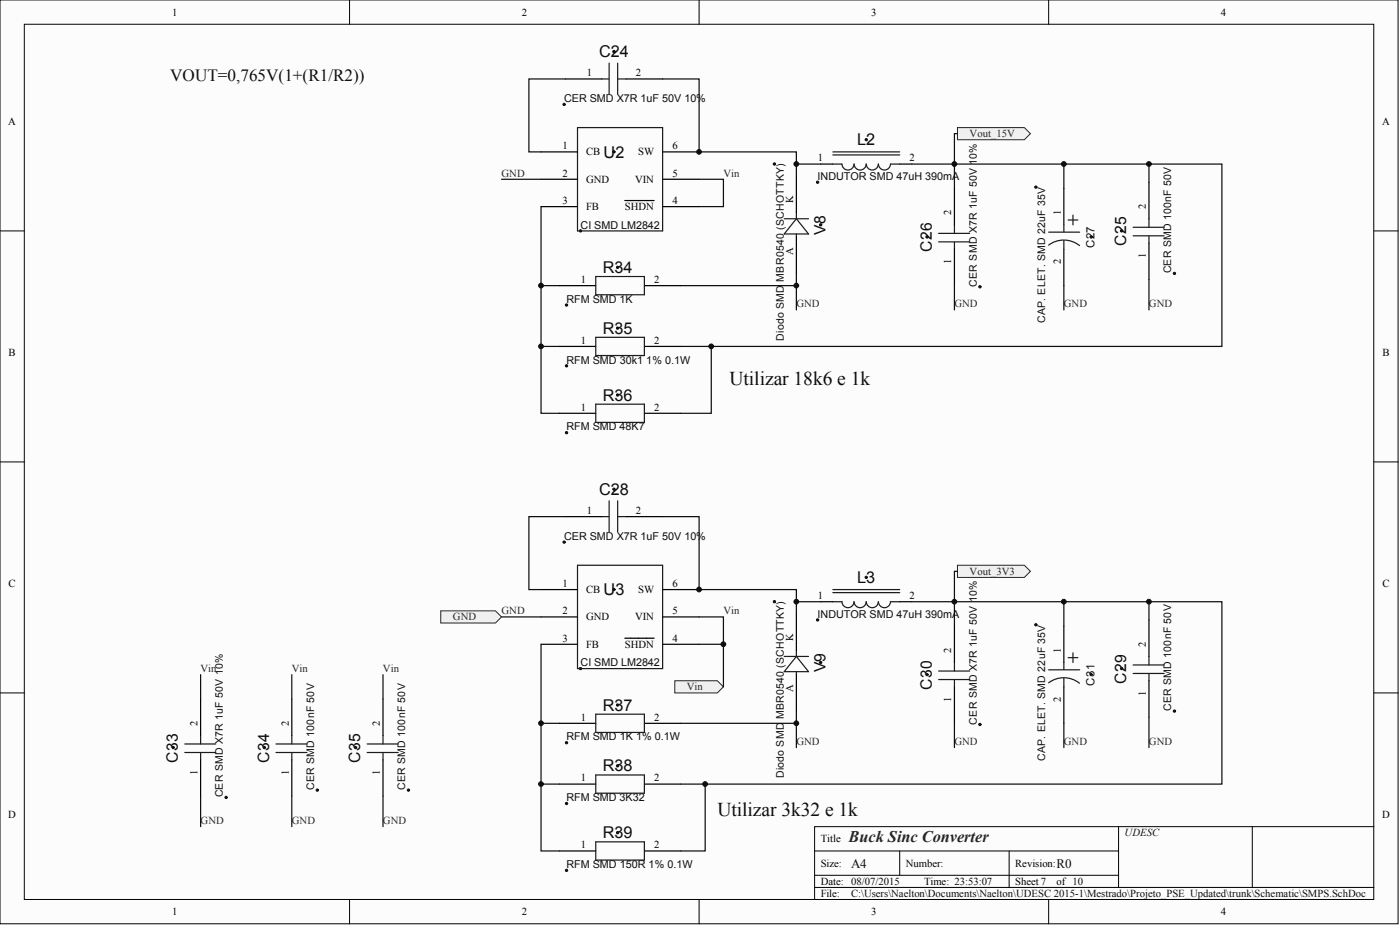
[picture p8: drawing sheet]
<svg xmlns="http://www.w3.org/2000/svg" width="243mm" height="161mm" viewBox="0 0 243 161" stroke-linecap="round" stroke-linejoin="round" font-family="sans-serif">
<defs><g id="words">
<g font-size="3.4" fill="#0e0e0e">
<text x="126.8" y="66.8">Utilizar 18k6 e 1k</text>
<text x="124.7" y="141.8">Utilizar 3k32 e 1k</text>
</g>
<text font-size="3" fill="#0e0e0e" x="29.6" y="14">VOUT=0,765V(1+(R1/R2))</text>
<g font-size="2.8" fill="#0e0e0e">
<text x="104.2" y="9.9">C24</text>
<text x="104.9" y="27.4">U2</text>
<text x="149" y="25.3">L2</text>
<text x="104.8" y="47.4">R34</text>
<text x="104.8" y="58">R35</text>
<text x="104.8" y="69.6">R36</text>
<text x="104.2" y="86">C28</text>
<text x="149" y="101.3">L3</text>
<text x="104.9" y="103.4">U3</text>
<text x="104.8" y="123.5">R37</text>
<text x="104.8" y="134">R38</text>
<text x="104.8" y="145.6">R39</text>
</g>
<text font-size="2.8" fill="#262626" x="147.6" y="146.3">Buck Sinc Converter</text>
<g font-size="2.7" fill="#0e0e0e">
<text x="143.5" y="40.8" transform="rotate(-90 143.5 40.8)">V8</text>
<text x="162" y="43.8" transform="rotate(-90 162 43.8)">C26</text>
<text x="195.8" y="42.7" transform="rotate(-90 195.8 42.7)">C25</text>
<text x="143.5" y="116.8" transform="rotate(-90 143.5 116.8)">V9</text>
<text x="162" y="119.8" transform="rotate(-90 162 119.8)">C30</text>
<text x="195.8" y="118.8" transform="rotate(-90 195.8 118.8)">C29</text>
<text x="30.9" y="132.5" transform="rotate(-90 30.9 132.5)">C33</text>
<text x="46.8" y="132.5" transform="rotate(-90 46.8 132.5)">C34</text>
<text x="62.7" y="132.5" transform="rotate(-90 62.7 132.5)">C35</text>
</g>
<g font-size="2.3" fill="#0e0e0e">
<text x="148" y="150.7">A4</text>
<text x="183.7" y="150.7">R0</text>
</g>
<g font-size="2" fill="#0e0e0e">
<text x="190.3" y="43.1" transform="rotate(-90 190.3 43.1)">C27</text>
<text x="190.3" y="119.1" transform="rotate(-90 190.3 119.1)">C31</text>
</g>
<g font-size="1.9">
<text x="29.9" y="2.7">1</text>
<text x="90.7" y="2.7">2</text>
<text x="151.5" y="2.7">3</text>
<text x="212.3" y="2.7">4</text>
<text x="102" y="13.3">1</text>
<text x="110.6" y="13.3">2</text>
<text x="1.4" y="21.7">A</text>
<text x="240.3" y="21.7">A</text>
<text x="97.8" y="25.9">1</text>
<text x="101.9" y="27">CB</text>
<text x="110.9" y="27">SW</text>
<text x="116.9" y="25.9">6</text>
<text x="142.2" y="28">1</text>
<text x="158.1" y="28">2</text>
<text x="97.8" y="30.7">2</text>
<text x="97.8" y="35.4">3</text>
<text x="101.9" y="31.7">GND</text>
<text x="110.4" y="31.7">VIN</text>
<text x="116.9" y="30.7">5</text>
<text x="116.9" y="35.4">4</text>
<text x="101.9" y="36.5">FB</text>
<text x="108.6" y="36.5">SHDN</text>
<text x="101" y="49.2">1</text>
<text x="113.7" y="49.2">2</text>
<text x="101" y="59.7">1</text>
<text x="113.7" y="59.7">2</text>
<text x="1.5" y="61.8">B</text>
<text x="240.4" y="61.8">B</text>
<text x="101" y="71.3">1</text>
<text x="113.7" y="71.3">2</text>
<text x="102" y="89.3">1</text>
<text x="110.6" y="89.3">2</text>
<text x="1.5" y="102">C</text>
<text x="97.8" y="102">1</text>
<text x="116.9" y="102">6</text>
<text x="240.4" y="102">C</text>
<text x="97.8" y="106.7">2</text>
<text x="101.9" y="103">CB</text>
<text x="101.9" y="107.8">GND</text>
<text x="110.4" y="107.8">VIN</text>
<text x="110.9" y="103">SW</text>
<text x="116.9" y="106.7">5</text>
<text x="142.2" y="104.1">1</text>
<text x="158.1" y="104.1">2</text>
<text x="97.8" y="111.5">3</text>
<text x="101.9" y="112.5">FB</text>
<text x="108.6" y="112.5">SHDN</text>
<text x="116.9" y="111.5">4</text>
<text x="101" y="125.2">1</text>
<text x="113.7" y="125.2">2</text>
<text x="101" y="135.8">1</text>
<text x="113.7" y="135.8">2</text>
<text x="1.4" y="142.1">D</text>
<text x="240.3" y="142.1">D</text>
<text x="101" y="147.4">1</text>
<text x="113.7" y="147.4">2</text>
<text x="142.7" y="146.3">Title</text>
<text x="142.7" y="150.5">Size:</text>
<text x="142.7" y="153.7">Date: 08/07/2015</text>
<text x="142.7" y="155.8">File:</text>
<text x="157.5" y="150.5">Number:</text>
<text x="160.7" y="153.7">Time: 23:53:07</text>
<text x="176.5" y="150.5">Revision:</text>
<text x="176.5" y="153.7">Sheet 7</text>
<text x="183.7" y="153.7">of 10</text>
<text x="29.9" y="159">1</text>
<text x="90.7" y="159">2</text>
<text x="151.5" y="159">3</text>
<text x="212.3" y="159">4</text>
</g>
<g font-size="1.9" fill="#0e0e0e">
<text x="98.1" y="17.7">CER SMD X7R 1uF 50V 10%</text>
<text x="142.2" y="31.3">INDUTOR SMD 47uH 390mA</text>
<text x="100.9" y="39.7">CI SMD LM2842</text>
<text x="98.5" y="52.6">RFM SMD 1K</text>
<text x="98.5" y="63.2">RFM SMD 30k1 1% 0.1W</text>
<text x="98.5" y="74.8">RFM SMD 48K7</text>
<text x="98.1" y="93.8">CER SMD X7R 1uF 50V 10%</text>
<text x="142.2" y="107.3">INDUTOR SMD 47uH 390mA</text>
<text x="100.9" y="115.7">CI SMD LM2842</text>
<text x="98.5" y="128.6">RFM SMD 1K 1% 0.1W</text>
<text x="98.5" y="139.2">RFM SMD 3K32</text>
<text x="195.5" y="145.3">UDESC</text>
<text x="98.5" y="150.8">RFM SMD 150R 1% 0.1W</text>
<text x="148" y="155.8">C:\Users\Naelton\Documents\Naelton\UDESC 2015-1\Mestrado\Projeto_PSE_Updated\trunk\Schematic\SMPS.SchDoc</text>
</g>
<g font-size="1.9" fill="#262626">
<text x="168.6" y="23.8">Vout_15V</text>
<text x="87.2" y="30.7">GND</text>
<text x="125.8" y="30.7">Vin</text>
<text x="138.5" y="53.4">GND</text>
<text x="165.9" y="53.4">GND</text>
<text x="185" y="53.4">GND</text>
<text x="199.8" y="53.4">GND</text>
<text x="168.6" y="99.9">Vout_3V3</text>
<text x="78.7" y="107.8">GND</text>
<text x="87.2" y="106.7">GND</text>
<text x="125.8" y="106.7">Vin</text>
<text x="34.9" y="116.8">Vin</text>
<text x="50.7" y="116.8">Vin</text>
<text x="66.6" y="116.8">Vin</text>
<text x="119.4" y="119.9">Vin</text>
<text x="138.5" y="129.4">GND</text>
<text x="165.9" y="129.4">GND</text>
<text x="185" y="129.4">GND</text>
<text x="199.8" y="129.4">GND</text>
<text x="34.9" y="143.2">GND</text>
<text x="50.7" y="143.2">GND</text>
<text x="66.6" y="143.2">GND</text>
</g>
<g font-size="1.8">
<text x="137.9" y="35.3" transform="rotate(-90 137.9 35.3)">K</text>
<text x="165.4" y="37.4" transform="rotate(-90 165.4 37.4)">2</text>
<text x="184.4" y="37.4" transform="rotate(-90 184.4 37.4)">1</text>
<text x="199.2" y="36.3" transform="rotate(-90 199.2 36.3)">2</text>
<text x="137.9" y="44.2" transform="rotate(-90 137.9 44.2)">A</text>
<text x="165.4" y="45.9" transform="rotate(-90 165.4 45.9)">1</text>
<text x="184.4" y="45.9" transform="rotate(-90 184.4 45.9)">2</text>
<text x="199.2" y="44.9" transform="rotate(-90 199.2 44.9)">1</text>
<text x="137.9" y="111.3" transform="rotate(-90 137.9 111.3)">K</text>
<text x="165.4" y="113.4" transform="rotate(-90 165.4 113.4)">2</text>
<text x="184.4" y="113.4" transform="rotate(-90 184.4 113.4)">1</text>
<text x="199.2" y="112.4" transform="rotate(-90 199.2 112.4)">2</text>
<text x="137.9" y="120.3" transform="rotate(-90 137.9 120.3)">A</text>
<text x="165.4" y="122" transform="rotate(-90 165.4 122)">1</text>
<text x="184.4" y="122" transform="rotate(-90 184.4 122)">2</text>
<text x="199.2" y="120.9" transform="rotate(-90 199.2 120.9)">1</text>
<text x="34.3" y="126.1" transform="rotate(-90 34.3 126.1)">2</text>
<text x="50.2" y="126.1" transform="rotate(-90 50.2 126.1)">2</text>
<text x="66" y="126.1" transform="rotate(-90 66 126.1)">2</text>
<text x="34.3" y="134.6" transform="rotate(-90 34.3 134.6)">1</text>
<text x="50.2" y="134.6" transform="rotate(-90 50.2 134.6)">1</text>
<text x="66" y="134.6" transform="rotate(-90 66 134.6)">1</text>
</g>
<g font-size="1.8" fill="#0e0e0e">
<text x="203.7" y="47.5" transform="rotate(-90 203.7 47.5)">CER SMD 100nF 50V</text>
<text x="136.3" y="48.9" transform="rotate(-90 136.3 48.9)">MBR0540 (SCHOTTKY)</text>
<text x="169.8" y="49.8" transform="rotate(-90 169.8 49.8)">CER SMD X7R 1uF 50V 10%</text>
<text x="136.3" y="59.2" transform="rotate(-90 136.3 59.2)">Diodo SMD</text>
<text x="181.7" y="56.2" transform="rotate(-90 181.7 56.2)">CAP. ELET. SMD 22uF 35V</text>
<text x="136.3" y="125" transform="rotate(-90 136.3 125)">MBR0540 (SCHOTTKY)</text>
<text x="169.8" y="125.9" transform="rotate(-90 169.8 125.9)">CER SMD X7R 1uF 50V 10%</text>
<text x="203.7" y="123.5" transform="rotate(-90 203.7 123.5)">CER SMD 100nF 50V</text>
<text x="54.6" y="137.3" transform="rotate(-90 54.6 137.3)">CER SMD 100nF 50V</text>
<text x="70.5" y="137.3" transform="rotate(-90 70.5 137.3)">CER SMD 100nF 50V</text>
<text x="136.3" y="135.2" transform="rotate(-90 136.3 135.2)">Diodo SMD</text>
<text x="181.7" y="132.2" transform="rotate(-90 181.7 132.2)">CAP. ELET. SMD 22uF 35V</text>
<text x="38.8" y="138.5" transform="rotate(-90 38.8 138.5)">CER SMD X7R 1uF 50V 10%</text>
</g>
</g></defs>
<g fill="#fcfcfc" stroke="#000" stroke-width=".17">
<path d="M0 0h243.1v160.5h-243.1z"/>
<path d="M4.2 4.2h234.7v152.1h-234.7z"/>
</g>
<g fill="none" stroke="#000" stroke-width=".17">
<path d="M60.8 0v4.2M121.6 0v4.2M182.3 0v4.2M0 40.1h4.2M238.9 40.1h4.2M0 80.2h4.2M238.9 80.2h4.2M0 120.4h4.2M238.9 120.4h4.2M60.8 156.3v4.2M121.6 156.3v4.2M141.6 147.8h52.9"/>
<path d="M141.6 154.2h97.3M141.6 152.1h52.9M156.4 147.8v4.3M175.5 147.8v6.4M182.3 156.3v4.2M194.5 143.6v10.6M217.7 143.6h-76.1v12.7M238.9 143.6h-21.2v10.6"/>
</g>
<g fill="#f0f0f0" stroke="#262626" stroke-width=".17">
<path d="M117.3 118.3h7.4l1.1 1-1.1 1.1h-7.4z" fill-rule="evenodd"/>
<path d="M166.5 22.2h11.6l1.1 1-1.1 1.1h-11.6z" fill-rule="evenodd"/>
<path d="M166.5 98.2h11.6l1.1 1.1-1.1 1h-11.6z" fill-rule="evenodd"/>
</g>
<g fill="#0e0e0e" stroke="#0e0e0e" stroke-width=".17">
<circle cx="100.9" cy="40.1" r=".2"/>
<circle cx="106.7" cy="26.4" r=".2"/>
<circle cx="98.1" cy="18.1" r=".2"/>
<circle cx="106.7" cy="9" r=".2"/>
<circle cx="134.6" cy="28.5" r=".2"/>
<circle cx="142.7" cy="39.1" r=".2"/>
<circle cx="142.2" cy="31.7" r=".2"/>
<circle cx="150.6" cy="24.3" r=".2"/>
<circle cx="98.5" cy="53" r=".2"/>
<circle cx="107.4" cy="46.4" r=".2"/>
<circle cx="98.5" cy="63.6" r=".2"/>
<circle cx="107.4" cy="57" r=".2"/>
<circle cx="100.9" cy="116.1" r=".2"/>
<circle cx="106.7" cy="102.4" r=".2"/>
<circle cx="98.1" cy="94.2" r=".2"/>
<circle cx="106.7" cy="85" r=".2"/>
<circle cx="170.4" cy="125.9" r=".2"/>
<circle cx="161.2" cy="117.2" r=".2"/>
<circle cx="134.6" cy="104.5" r=".2"/>
<circle cx="142.7" cy="115.1" r=".2"/>
<circle cx="142.2" cy="107.7" r=".2"/>
<circle cx="150.6" cy="100.3" r=".2"/>
</g>
<g fill="none" stroke="#1c1c1c" stroke-width=".21">
<path d="M104.6 13.7h1.2M105.9 11v5.4M107.4 13.7h1.5M107.4 11v5.4M100.4 22.2h14.8v17.9h-14.8zM136.4 38h4.2M138.5 37v1M138.5 38l2.1 2.6h-4.2zM144.8 26.9h11.6M144.8 26.4h11.6M152.7 28.5a1.06 1.06 0 0 1-1 1 1.06 1.06 0 0 1-1.1-1 1.05 1.05 0 0 1-1 1 1.05 1.05 0 0 1-1.1-1 1.06 1.06 0 0 1-1.1 1 1.06 1.06 0 0 1-1-1h-1.6M152.7 28.5a1.05 1.05 0 0 0 1.1 1 1.05 1.05 0 0 0 1-1h1.6"/>
<path d="M103.6 48h8.4v3.2h-8.4zM103.6 58.6h8.4v3.2h-8.4zM138.5 40.6v.6M100.4 98.2h14.8v18h-14.8zM104.6 89.8h1.2M105.9 87v5.4M107.4 87v5.4M107.4 89.8h1.5M136.4 114h4.2M138.5 113v1M138.5 116.7v.5M138.5 114l2.1 2.7h-4.2z"/>
<path d="M144.8 103h11.6M144.8 102.4h11.6M152.7 104.5a1.06 1.06 0 0 1-1 1.1 1.06 1.06 0 0 1-1.1-1.1 1.05 1.05 0 0 1-1 1.1 1.05 1.05 0 0 1-1.1-1.1 1.06 1.06 0 0 1-1.1 1.1 1.06 1.06 0 0 1-1-1.1h-1.6M152.7 104.5a1.05 1.05 0 0 0 1.1 1.1 1.05 1.05 0 0 0 1-1.1h1.6M163.2 116.6h5.4M163.2 118.1h5.4M165.9 115.1v1.5M165.9 118.1v1.2"/>
</g>
<g fill="none" stroke="#000" stroke-width=".21">
<path d="M98.3 13.7h6.3M108.9 13.7h6.3M94.1 26.4h6.3M94.1 31.1h6.3M94.1 35.9h6.3M108.6 34.8h5.1M115.2 26.4h6.4M115.2 31.1h6.4M115.2 35.9h6.4M138.5 30.6v6.4M142.7 28.5h2.1M156.4 28.5h2.1"/>
<path d="M97.2 49.6h6.4M112 49.6h6.4M138.5 41.2v6.3M97.2 60.2h6.4M112 60.2h6.4M98.3 89.8h6.3M108.9 89.8h6.3M94.1 102.4h6.3M94.1 107.2h6.3M94.1 111.9h6.3M108.6 110.9h5.1M115.2 102.4h6.4"/>
<path d="M115.2 107.2h6.4M115.2 111.9h6.4M138.5 106.7v6.3M138.5 117.2v6.3M142.7 104.5h2.1M156.4 104.5h2.1M165.9 108.8v6.3M165.9 119.3v6.4"/>
</g>
<g fill="none" stroke="#0e0e0e" stroke-width=".21">
<path d="M98.3 13.7h-6.3v12.7h2.1M115.2 13.7h6.4v12.7h16.9v2.1M87.2 31.1h6.9M138.5 28.5v2.1M138.5 28.5h4.2M166.5 23.2h-.6v9.5M94.1 49.6h3.1M118.4 49.6h20.1M138.5 47.5v6.3M98.3 89.8h-6.3v12.6h2.1M115.2 89.8h6.4v12.6h16.9v2.1M87.2 107.2h6.9"/>
<path d="M138.5 104.5v2.2M138.5 104.5h4.2M165.9 104.5v4.3M94.1 125.7h3.1M118.4 125.7h20.1M138.5 123.5v6.4M165.9 125.7v4.2"/>
</g>
<path d="M76.6 106.1h9.5l1.1 1.1-1.1 1h-9.5z" fill-rule="evenodd" fill="#f0f0f0" stroke="#262626" stroke-width=".17"/>
<g fill="none" stroke="#0e0e0e" stroke-width=".21">
<path d="M94.1 35.9v24.3h3.1M121.6 31.1h4.2v4.8h-4.2M158.5 28.5h54v31.7h-94.1M185 28.5v4.2M199.8 28.5v3.2M165.9 49.6v4.2M185 49.6v4.2M199.8 48.6v5.2M94.1 60.2v11.6h3.1M123.7 60.2v11.6h-5.3M166.5 99.3h-.6v5.2M34.9 117.2v4.2"/>
<path d="M50.7 117.2v4.2M66.6 117.2v4.2M94.1 111.9v24.3h3.1M121.6 107.2h4.2v4.7h-4.2M125.8 111.9v7.4M158.5 104.5h54v31.7h-94.1M185 104.5v4.3M199.8 104.5v3.2M34.9 138.3v5.3M50.7 138.3v5.3M66.6 138.3v5.3M94.1 136.2v11.6h3.1"/>
<path d="M122.6 136.2v11.6h-4.2M185 125.7v4.2M199.8 124.6v5.3"/>
</g>
<g fill="#0e0e0e" stroke="#0e0e0e" stroke-width=".17">
<circle cx="98.5" cy="129" r=".2"/>
<circle cx="107.4" cy="122.5" r=".2"/>
<circle cx="98.5" cy="139.6" r=".2"/>
<circle cx="107.4" cy="133" r=".2"/>
<circle cx="39.3" cy="138.5" r=".2"/>
<circle cx="30.1" cy="129.9" r=".2"/>
<circle cx="55.2" cy="137.3" r=".2"/>
<circle cx="46" cy="129.9" r=".2"/>
<circle cx="71" cy="137.3" r=".2"/>
<circle cx="61.8" cy="129.9" r=".2"/>
<circle cx="180.1" cy="108.5" r=".2"/>
<circle cx="189.7" cy="117.2" r=".2"/>
<circle cx="180.1" cy="32.5" r=".2"/>
<circle cx="189.7" cy="41.2" r=".2"/>
<circle cx="204.2" cy="123.5" r=".2"/>
<circle cx="195" cy="116.1" r=".2"/>
<circle cx="204.2" cy="47.5" r=".2"/>
<circle cx="195" cy="40.1" r=".2"/>
<circle cx="98.5" cy="75.2" r=".2"/>
<circle cx="107.4" cy="68.6" r=".2"/>
<circle cx="98.5" cy="151.2" r=".2"/>
<circle cx="107.4" cy="144.7" r=".2"/>
<circle cx="170.4" cy="49.8" r=".2"/>
<circle cx="161.2" cy="41.2" r=".2"/>
<circle cx="94.1" cy="136.2" r=".41"/>
<circle cx="94.1" cy="125.6" r=".41"/>
<circle cx="94.1" cy="60.2" r=".41"/>
<circle cx="94.1" cy="49.6" r=".41"/>
<circle cx="121.5" cy="102.4" r=".41"/>
<circle cx="121.5" cy="26.4" r=".41"/>
<circle cx="122.6" cy="136.2" r=".41"/>
<circle cx="123.7" cy="60.2" r=".41"/>
<circle cx="125.8" cy="111.9" r=".41"/>
<circle cx="138.5" cy="125.6" r=".41"/>
<circle cx="138.5" cy="104.5" r=".41"/>
<circle cx="138.5" cy="49.6" r=".41"/>
<circle cx="138.5" cy="28.5" r=".41"/>
<circle cx="165.9" cy="104.5" r=".41"/>
<circle cx="165.9" cy="28.5" r=".41"/>
<circle cx="185" cy="104.5" r=".41"/>
<circle cx="185" cy="28.5" r=".41"/>
<circle cx="199.8" cy="104.5" r=".41"/>
<circle cx="199.8" cy="28.5" r=".41"/>
</g>
<g fill="none" stroke="#000" stroke-width=".21">
<path d="M165.9 32.7v6.4M185 32.7v6.4M199.8 31.7v6.3M165.9 43.3v6.3M185 43.3v6.3M199.8 42.2v6.4M97.2 71.8h6.4M112 71.8h6.4M185 108.8v6.3M185 119.3v6.4M199.8 107.7v6.3M199.8 118.3v6.3"/>
<path d="M34.9 121.4v6.4M34.9 132v6.3M50.7 121.4v6.4M50.7 132v6.3M66.6 121.4v6.4M66.6 132v6.3M97.2 125.7h6.4M97.2 136.2h6.4M112 125.7h6.4M112 136.2h6.4M97.2 147.8h6.4M112 147.8h6.4"/>
</g>
<g fill="none" stroke="#1c1c1c" stroke-width=".21">
<path d="M165.9 39.1v1.4M185 39.1v1.2M185.7 38.2h1.7M186.6 37.4v1.7M197 39.5h5.4M199.8 38v1.5M163.2 40.5h5.4M163.2 42h5.4M165.9 42.1v1.2M182.3 42.6a4.4 4.4 0 0 1 5.4 .1M182.3 40.3h5.4M185 41.8v1.5"/>
<path d="M197 41h5.4M199.8 41v1.2M103.6 70.2h8.4v3.2h-8.4zM182.3 118.6a4.4 4.4 0 0 1 5.4 .1M182.3 116.4h5.4M185 115.1v1.2M185 117.8v1.5M185.7 114.3h1.7M186.6 113.4v1.7M197 115.5h5.4M197 117h5.4M199.8 114v1.5"/>
<path d="M199.8 117.1v1.2M32.1 129.3h5.4M32.1 130.7h5.4M34.9 127.8v1.5M34.9 130.8v1.2M48 129.3h5.4M48 130.7h5.4M50.7 127.8v1.5M50.7 130.8v1.2M63.8 129.3h5.4M63.8 130.7h5.4M66.6 127.8v1.5"/>
<path d="M66.6 130.8v1.2M103.6 124.1h8.4v3.1h-8.4zM103.6 134.6h8.4v3.2h-8.4zM103.6 146.3h8.4v3.1h-8.4z"/>
</g>
<use href="#words"/>
</svg>
